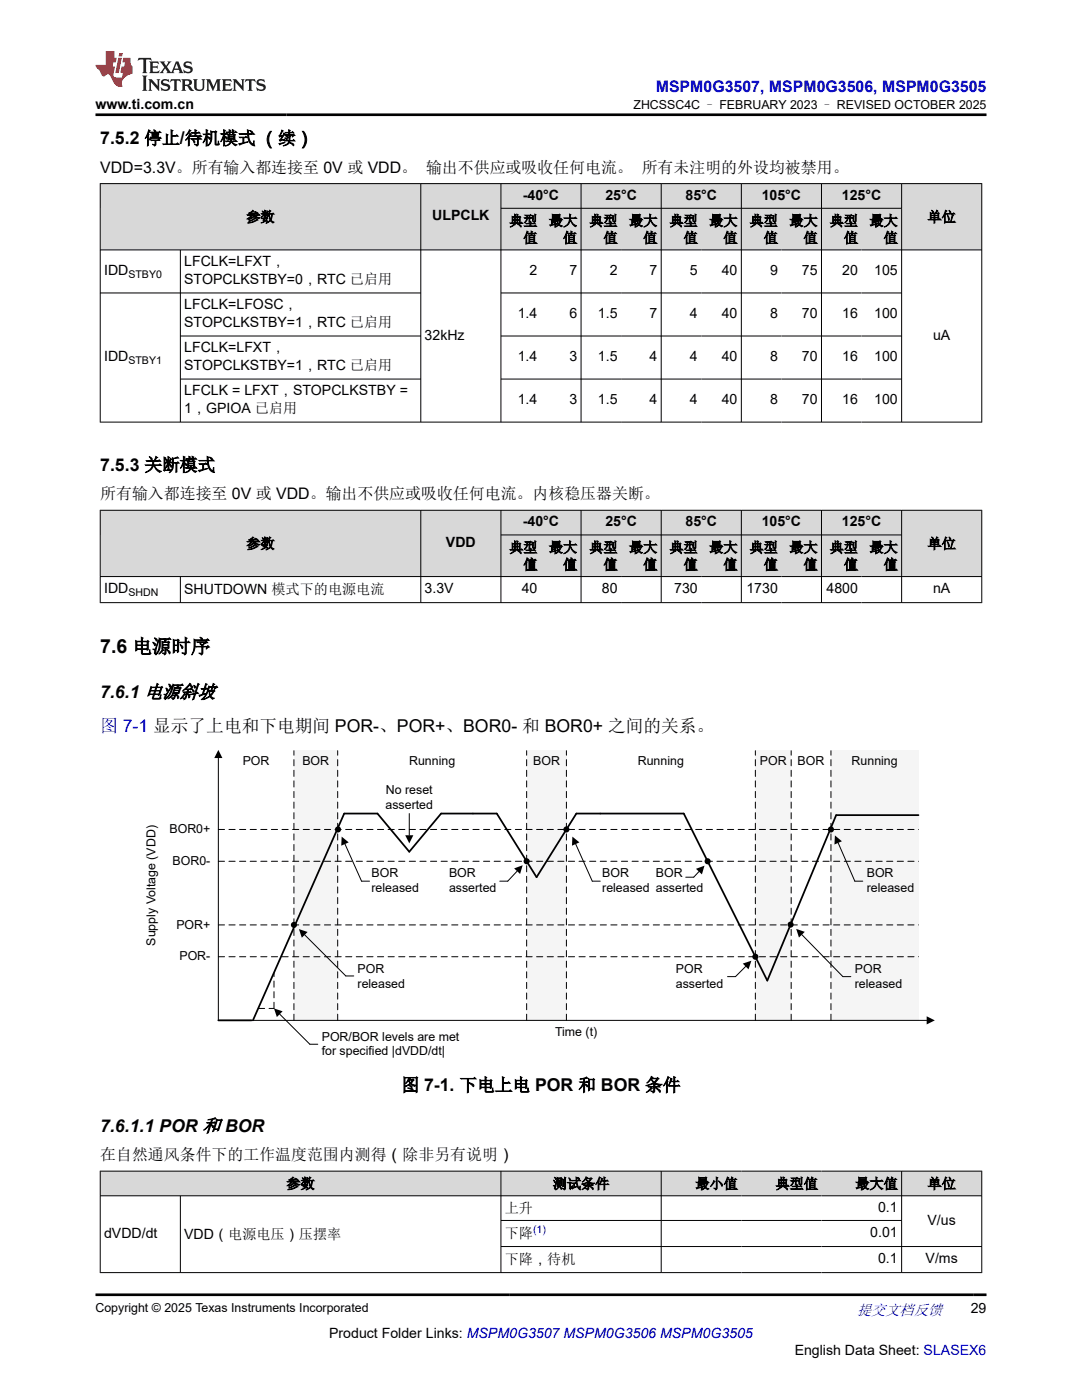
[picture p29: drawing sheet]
<svg xmlns="http://www.w3.org/2000/svg" width="216mm" height="279mm" viewBox="0 0 216 279" stroke-linecap="round" stroke-linejoin="round" font-family="sans-serif">
<defs><g id="words">
<text font-size="3.9" x="20" y="130.3">7.6 电源时序</text>
<g font-size="3.5">
<text x="20" y="28.8">7.5.2 停止/待机模式 （续）</text>
<text x="20" y="94">7.5.3 关断模式</text>
<text x="20" y="139.3">7.6.1 电源斜坡</text>
<text x="80.1" y="217.7">图 7-1. 下电上电 POR 和 BOR 条件</text>
<text x="20" y="225.9">7.6.1.1 POR 和 BOR</text>
</g>
<text font-size="3.5" fill="#00f" x="20" y="146">图 7-1 显示了上电和下电期间 POR-、POR+、BOR0- 和 BOR0+ 之间的关系。</text>
<text font-size="3.2" fill="#00f" x="130.9" y="18.3">MSPM0G3507, MSPM0G3506, MSPM0G3505</text>
<g font-size="3.2">
<text x="20" y="34.4">VDD=3.3V。所有输入都连接至 0V 或 VDD。 输出不供应或吸收任何电流。 所有未注明的外设均被禁用。</text>
<text x="20" y="99.6">所有输入都连接至 0V 或 VDD。输出不供应或吸收任何电流。内核稳压器关断。</text>
<text x="20" y="231.5">在自然通风条件下的工作温度范围内测得（除非另有说明）</text>
</g>
<text font-size="3" fill="#00f" x="171" y="262.4">提交文档反馈</text>
<g font-size="2.8">
<text x="19" y="21.7">www.ti.com.cn</text>
<text x="104.3" y="39.8">-40°C</text>
<text x="120.8" y="39.8">25°C</text>
<text x="136.8" y="39.8">85°C</text>
<text x="152" y="39.8">105°C</text>
<text x="168" y="39.8">125°C</text>
<text x="49.2" y="44.3">参数</text>
<text x="86.2" y="44">ULPCLK</text>
<text x="101.6" y="45">典型</text>
<text x="109.5" y="45">最大</text>
<text x="117.6" y="45">典型</text>
<text x="125.5" y="45">最大</text>
<text x="133.6" y="45">典型</text>
<text x="141.5" y="45">最大</text>
<text x="149.6" y="45">典型</text>
<text x="157.5" y="45">最大</text>
<text x="165.6" y="45">典型</text>
<text x="173.5" y="45">最大</text>
<text x="185.1" y="44.3">单位</text>
<text x="36.8" y="53.1">LFCLK=LFXT，</text>
<text x="104.4" y="48.4">值</text>
<text x="112.4" y="48.4">值</text>
<text x="120.4" y="48.4">值</text>
<text x="128.3" y="48.4">值</text>
<text x="136.4" y="48.4">值</text>
<text x="144.3" y="48.4">值</text>
<text x="152.4" y="48.4">值</text>
<text x="160.3" y="48.4">值</text>
<text x="168.4" y="48.4">值</text>
<text x="176.3" y="48.4">值</text>
<text x="20.8" y="54.9">IDD</text>
<text x="36.8" y="56.7">STOPCLKSTBY=0，RTC 已启用</text>
<text x="105.7" y="54.9">2</text>
<text x="113.6" y="54.9">7</text>
<text x="121.7" y="54.9">2</text>
<text x="129.6" y="54.9">7</text>
<text x="137.7" y="54.9">5</text>
<text x="144" y="54.9">40</text>
<text x="153.6" y="54.9">9</text>
<text x="160" y="54.9">75</text>
<text x="168.1" y="54.9">20</text>
<text x="174.4" y="54.9">105</text>
<text x="36.8" y="61.7">LFCLK=LFOSC，</text>
<text x="36.8" y="65.3">STOPCLKSTBY=1，RTC 已启用</text>
<text x="103.3" y="63.5">1.4</text>
<text x="113.6" y="63.5">6</text>
<text x="119.3" y="63.5">1.5</text>
<text x="129.6" y="63.5">7</text>
<text x="137.7" y="63.5">4</text>
<text x="144" y="63.5">40</text>
<text x="153.6" y="63.5">8</text>
<text x="160" y="63.5">70</text>
<text x="168.1" y="63.5">16</text>
<text x="174.4" y="63.5">100</text>
<text x="36.8" y="70.3">LFCLK=LFXT，</text>
<text x="84.7" y="67.8">32kHz</text>
<text x="186.2" y="67.8">uA</text>
<text x="20.8" y="72.1">IDD</text>
<text x="36.8" y="73.9">STOPCLKSTBY=1，RTC 已启用</text>
<text x="103.3" y="72.1">1.4</text>
<text x="113.6" y="72.1">3</text>
<text x="119.3" y="72.1">1.5</text>
<text x="129.6" y="72.1">4</text>
<text x="137.7" y="72.1">4</text>
<text x="144" y="72.1">40</text>
<text x="153.6" y="72.1">8</text>
<text x="160" y="72.1">70</text>
<text x="168.1" y="72.1">16</text>
<text x="174.4" y="72.1">100</text>
<text x="36.8" y="78.8">LFCLK = LFXT，STOPCLKSTBY =</text>
<text x="36.8" y="82.5">1，GPIOA 已启用</text>
<text x="103.3" y="80.7">1.4</text>
<text x="113.6" y="80.7">3</text>
<text x="119.3" y="80.7">1.5</text>
<text x="129.6" y="80.7">4</text>
<text x="137.7" y="80.7">4</text>
<text x="144" y="80.7">40</text>
<text x="153.6" y="80.7">8</text>
<text x="160" y="80.7">70</text>
<text x="168.1" y="80.7">16</text>
<text x="174.4" y="80.7">100</text>
<text x="104.3" y="105">-40°C</text>
<text x="120.8" y="105">25°C</text>
<text x="136.8" y="105">85°C</text>
<text x="152" y="105">105°C</text>
<text x="168" y="105">125°C</text>
<text x="49.2" y="109.5">参数</text>
<text x="89" y="109.2">VDD</text>
<text x="101.6" y="110.2">典型</text>
<text x="104.4" y="113.6">值</text>
<text x="109.5" y="110.2">最大</text>
<text x="112.4" y="113.6">值</text>
<text x="117.6" y="110.2">典型</text>
<text x="120.4" y="113.6">值</text>
<text x="125.5" y="110.2">最大</text>
<text x="128.3" y="113.6">值</text>
<text x="133.6" y="110.2">典型</text>
<text x="136.4" y="113.6">值</text>
<text x="141.5" y="110.2">最大</text>
<text x="144.3" y="113.6">值</text>
<text x="149.6" y="110.2">典型</text>
<text x="152.4" y="113.6">值</text>
<text x="157.5" y="110.2">最大</text>
<text x="160.3" y="113.6">值</text>
<text x="165.6" y="110.2">典型</text>
<text x="168.4" y="113.6">值</text>
<text x="173.5" y="110.2">最大</text>
<text x="176.3" y="113.6">值</text>
<text x="185.1" y="109.5">单位</text>
<text x="20.8" y="118.4">IDD</text>
<text x="36.8" y="118.5">SHUTDOWN 模式下的电源电流</text>
<text x="84.7" y="118.4">3.3V</text>
<text x="104.1" y="118.4">40</text>
<text x="120.1" y="118.4">80</text>
<text x="134.5" y="118.4">730</text>
<text x="148.9" y="118.4">1730</text>
<text x="164.9" y="118.4">4800</text>
<text x="186.2" y="118.4">nA</text>
<text x="57.2" y="237.2">参数</text>
<text x="110.3" y="237.2">测试条件</text>
<text x="138.8" y="237.2">最小值</text>
<text x="154.7" y="237.2">典型值</text>
<text x="170.7" y="237.2">最大值</text>
<text x="185.1" y="237.2">单位</text>
<text x="100.7" y="242.1">上升</text>
<text x="175.2" y="241.8">0.1</text>
<text x="185.1" y="244.4">V/us</text>
<text x="20.8" y="247">dVDD/dt</text>
<text x="36.8" y="247.2">VDD（电源电压）压摆率</text>
<text x="100.7" y="247">下降</text>
<text x="173.6" y="246.9">0.01</text>
<text x="100.7" y="252.2">下降，待机</text>
<text x="175.2" y="252.1">0.1</text>
<text x="184.7" y="252.1">V/ms</text>
<text x="193.7" y="262.1">29</text>
<text x="65.7" y="266.9">Product Folder Links: MSPM0G3507 MSPM0G3506 MSPM0G3505</text>
<text x="158.6" y="270.3">English Data Sheet: SLASEX6</text>
</g>
<g font-size="2.5">
<text x="126.4" y="21.8">ZHCSSC4C – FEBRUARY 2023 – REVISED OCTOBER 2025</text>
<text x="48.4" y="152.6">POR</text>
<text x="60.3" y="152.6">BOR</text>
<text x="81.6" y="152.6">Running</text>
<text x="106.4" y="152.6">BOR</text>
<text x="127.3" y="152.6">Running</text>
<text x="151.6" y="152.6">POR</text>
<text x="159.2" y="152.6">BOR</text>
<text x="169.9" y="152.6">Running</text>
<text x="76.9" y="161.4">asserted</text>
<text x="77" y="158.4">No reset</text>
<text x="33.8" y="166.3">BOR0+</text>
<text x="34.4" y="172.6">BOR0-</text>
<text x="74.1" y="175.1">BOR</text>
<text x="74.1" y="178.1">released</text>
<text x="89.6" y="175.1">BOR</text>
<text x="89.6" y="178.1">asserted</text>
<text x="120.2" y="175.1">BOR</text>
<text x="120.2" y="178.1">released asserted</text>
<text x="130.9" y="175.1">BOR</text>
<text x="172.9" y="175.1">BOR</text>
<text x="172.9" y="178.1">released</text>
<text x="35.2" y="185.3">POR+</text>
<text x="31" y="188.7" transform="rotate(-90 31 188.7)">Supply Voltage (VDD)</text>
<text x="35.8" y="191.7">POR-</text>
<text x="71.3" y="194.2">POR</text>
<text x="71.3" y="197.1">released</text>
<text x="134.8" y="194.2">POR</text>
<text x="134.8" y="197.1">asserted</text>
<text x="170.6" y="194.2">POR</text>
<text x="170.6" y="197.1">released</text>
<text x="64.2" y="207.7">POR/BOR levels are met</text>
<text x="110.8" y="206.8">Time (t)</text>
<text x="64.2" y="210.6">for specified |dVDD/dt|</text>
<text x="19" y="261.8">Copyright © 2025 Texas Instruments Incorporated</text>
</g>
<g font-size="2.1">
<text x="25.6" y="55.5">STBY0</text>
<text x="25.6" y="72.6">STBY1</text>
<text x="25.6" y="119">SHDN</text>
</g>
<text font-size="2.1" fill="#00f" x="106.4" y="246.1">(1)</text>
</g></defs>
<g fill="#d8d8d8">
<path d="M20 36.6h175.9v5h-175.9z" fill-rule="evenodd"/>
<path d="M20.1 36.7h63.8v13.1h-63.8z" fill-rule="evenodd"/>
<path d="M84 36.7h15.9v13.1h-15.9z" fill-rule="evenodd"/>
<path d="M100 36.7h15.9v4.8h-15.9z" fill-rule="evenodd"/>
<path d="M116 36.7h15.9v4.8h-15.9z" fill-rule="evenodd"/>
<path d="M132 36.7h15.9v4.8h-15.9z" fill-rule="evenodd"/>
<path d="M148 36.7h15.9v4.8h-15.9z" fill-rule="evenodd"/>
<path d="M164 36.7h15.8v4.8h-15.8z" fill-rule="evenodd"/>
<path d="M180 36.7h15.8v13.1h-15.8z" fill-rule="evenodd"/>
<path d="M100 41.6h7.9v8.2h-7.9z" fill-rule="evenodd"/>
<path d="M108 41.6h7.9v8.2h-7.9z" fill-rule="evenodd"/>
<path d="M116 41.6h7.9v8.2h-7.9z" fill-rule="evenodd"/>
<path d="M123.9 41.6h8v8.2h-8z" fill-rule="evenodd"/>
<path d="M132 41.6h7.9v8.2h-7.9z" fill-rule="evenodd"/>
<path d="M139.9 41.6h8v8.2h-8z" fill-rule="evenodd"/>
<path d="M148 41.6h7.9v8.2h-7.9z" fill-rule="evenodd"/>
<path d="M155.9 41.6h8v8.2h-8z" fill-rule="evenodd"/>
<path d="M164 41.6h7.9v8.2h-7.9z" fill-rule="evenodd"/>
<path d="M171.9 41.6h7.9v8.2h-7.9z" fill-rule="evenodd"/>
</g>
<g fill="none" stroke="#000" stroke-width=".2">
<path d="M19.9 36.6h176.1M20 36.6v47.7M84 36.6v47.7M100 36.6v47.7M115.9 36.6v47.7M131.9 36.6v47.7M147.9 36.6v47.7M163.9 36.6v47.7M179.9 36.6v47.7M195.9 36.6v47.7M19.9 49.9h176.1M19.9 58.5h64.1"/>
<path d="M36 49.9v34.4M100 41.6h80M100 58.5h80M36 67.1h48M36 75.6h48M100 67.1h80M100 75.6h80M196 84.2h-176.1"/>
</g>
<g fill="#d8d8d8">
<path d="M20 101.8h175.9v5h-175.9z" fill-rule="evenodd"/>
<path d="M20.1 101.9h63.8v13.1h-63.8z" fill-rule="evenodd"/>
<path d="M84 101.9h15.9v13.1h-15.9z" fill-rule="evenodd"/>
<path d="M100 101.9h15.9v4.8h-15.9z" fill-rule="evenodd"/>
<path d="M116 101.9h15.9v4.8h-15.9z" fill-rule="evenodd"/>
<path d="M132 101.9h15.9v4.8h-15.9z" fill-rule="evenodd"/>
<path d="M148 101.9h15.9v4.8h-15.9z" fill-rule="evenodd"/>
<path d="M164 101.9h15.8v4.8h-15.8z" fill-rule="evenodd"/>
<path d="M180 101.9h15.8v13.1h-15.8z" fill-rule="evenodd"/>
<path d="M100 106.8h7.9v8.2h-7.9z" fill-rule="evenodd"/>
<path d="M107.9 106.8h8v8.2h-8z" fill-rule="evenodd"/>
<path d="M116 106.8h7.9v8.2h-7.9z" fill-rule="evenodd"/>
<path d="M123.9 106.8h8v8.2h-8z" fill-rule="evenodd"/>
<path d="M132 106.8h7.9v8.2h-7.9z" fill-rule="evenodd"/>
<path d="M139.9 106.8h8v8.2h-8z" fill-rule="evenodd"/>
<path d="M148 106.8h7.9v8.2h-7.9z" fill-rule="evenodd"/>
<path d="M155.9 106.8h8v8.2h-8z" fill-rule="evenodd"/>
<path d="M164 106.8h7.9v8.2h-7.9z" fill-rule="evenodd"/>
<path d="M171.9 106.8h7.9v8.2h-7.9z" fill-rule="evenodd"/>
</g>
<g fill="none" stroke="#000" stroke-width=".2">
<path d="M19.9 101.8h176.1M19.9 115.1h176.1M20 101.8v18.5M36 115.1v5.2M84 101.8v18.5M100 101.8v18.5M100 106.8h80M115.9 101.8v18.5M131.9 101.8v18.5M147.9 101.8v18.5M163.9 101.8v18.5M179.9 101.8v18.5"/>
<path d="M195.9 101.8v18.5M19.9 120.3h176.1"/>
</g>
<g fill="#f5f5f5">
<path d="M58.6 149.7h8.8v53.9h-8.8z" fill-rule="evenodd"/>
<path d="M105.1 149.7h7.9v53.9h-7.9z" fill-rule="evenodd"/>
<path d="M150.7 149.7h7.2v53.9h-7.2z" fill-rule="evenodd"/>
<path d="M165.8 149.7h17.5v53.9h-17.5z" fill-rule="evenodd"/>
</g>
<g fill="none" stroke="#000" stroke-width=".2">
<path d="M43.6 151.3v52.3h141.3M67.1 165.5h.3M68.8 168.4l3.3 7.5h1.6M81.7 162.4v4.3M103.2 173.9l-1.9 2h-1.6M104.7 171.9h.4M112.6 165.5h.4M114.9 168.4l3.3 7.5h1.6M139.5 173.9l-1.1 1.2h-1.6M140.8 171.9h.4M165.4 165.5h.4M167.2 168.2l3.4 7.7h1.6"/>
<path d="M58.3 184.6h.3M60.8 186.6l8.2 8.2M69 194.8h1.6M148.8 192.9l-2 2h-1.6M150.3 190.9h.4M157.4 184.5h.4M160 186.5l8.2 8.4h1.6M55.8 202.4l6 6h1.6"/>
</g>
<g fill="#000">
<path d="M43.6 149.7l.8 1.6h-1.6zM68.2 167l1.4 1.1-1.5 .7zM80.9 166.7h1.6l-.8 1.6zM102.6 173.3l1.7-.6-.5 1.7zM114.2 167l1.4 1.1-1.5 .7zM138.9 173.4l1.7-.6-.5 1.7zM166.6 166.7l1.4 1.2-1.5 .6zM59.7 185.4l1.7 .6-1.2 1.1zM148.2 192.3l1.7-.6-.5 1.8zM158.9 185.4l1.7 .6-1.2 1.1zM54.7 201.3l1.7 .5-1.2 1.2zM184.9 202.8l1.6 .8-1.6 .8z"/>
<circle cx="67.4" cy="165.5" r=".61"/>
<circle cx="105.1" cy="171.9" r=".61"/>
<circle cx="113" cy="165.5" r=".61"/>
<circle cx="141.2" cy="171.9" r=".61"/>
<circle cx="165.8" cy="165.5" r=".61"/>
<circle cx="58.6" cy="184.6" r=".61"/>
<circle cx="150.7" cy="190.9" r=".61"/>
<circle cx="157.8" cy="184.5" r=".61"/>
</g>
<g fill="none" stroke="#000" stroke-width=".2" stroke-dasharray="1.2 .9">
<path d="M43.6 171.9h139.7M43.6 165.5h139.7M43.6 190.9h139.7M43.6 184.6h139.7M51.6 201.3h3.1M54.7 201.3v-7.1M58.7 203.6v-53.8M67.4 203.6v-53.8M105.1 203.6v-53.8M113 203.6v-53.8M150.7 203.6v-53.8M157.9 203.6v-53.8"/>
<path d="M165.8 203.6v-53.8"/>
</g>
<path d="M183.3 162.7h-16.5l-13.7 33-16.7-33.3h-21.4l-7.9 12.7-8-12.7h-11.1l-6.3 7.6-6.4-7.6h-6.6l-18.2 41.2M43.6 203.6h6.6" fill="none" stroke="#000" stroke-width=".35"/>
<g fill="#d8d8d8">
<path d="M20 233.7h175.9v4.9h-175.9z" fill-rule="evenodd"/>
<path d="M20.1 233.8h79.8v4.8h-79.8z" fill-rule="evenodd"/>
<path d="M100 233.8h31.9v4.8h-31.9z" fill-rule="evenodd"/>
<path d="M132 233.8h15.9v4.8h-15.9z" fill-rule="evenodd"/>
<path d="M147.9 233.8h16v4.8h-16z" fill-rule="evenodd"/>
<path d="M163.9 233.8h15.9v4.8h-15.9z" fill-rule="evenodd"/>
<path d="M180 233.8h15.8v4.8h-15.8z" fill-rule="evenodd"/>
</g>
<path d="M19.9 233.7h176.1M19.9 238.6h176.1M20 233.7v20.3M36 238.6v15.4M100 233.7v20.3M131.9 233.7v20.3M179.9 233.7v20.3M195.9 233.7v20.3M19.9 254h176.1M100 243.6h80M100 248.8h96" fill="none" stroke="#000" stroke-width=".2"/>
<path d="M27.7 11.6l-.2 .5 .5-.2h.6v.1v2.2l-.2 .4h1l-.2-.4v-2.2v-.1h.5l.5 .2-.1-.5zM29.8 12.3l.2 .4v1.5l-.2 .4h1.9l.1-.6a1.08 1.08 0 0 1-1.3 .2v-.7h.6l.4 .2v-.7l-.4 .2h-.6v-.5l.2-.2a1 1 0 0 1 1 .3l-.1-.5zM31.8 12.3l1 1.1-1 1.2h.9l-.2-.2 .4-.8 .5 .8-.2 .2h1.6l-.2-.2 .1-.5h1l.1 .5-.1 .2h.9l-.2-.3-.8-2h-.5l-1 2.2-.8-1.1 .9-1.1h-.8l.2 .2-.5 .6-.3-.6 .1-.2zM35.2 12.7l.4 1h-.8zM36.8 12.4a.65 .65 0 0 0-.2 .7 .65 .65 0 0 0 .6 .5l.7 .1 .1 .3a.79 .79 0 0 1-.7 .4 .79 .79 0 0 1-.7-.5l.1 .7 .2-.1a.93 .93 0 0 0 1.1 .1 .93 .93 0 0 0 .4-1 1.46 1.46 0 0 0-1.2-.6l-.1-.3a1.09 1.09 0 0 1 1.2 .2l-.2-.6-.1 .1-.6-.2zM28.4 15.1l.2 .4v2.2l-.2 .4h1l-.2-.4v-2.2l.2-.4zM29.6 15.8l.2 .4v1.5l-.2 .4h.8l-.3-.4v-1.3l1.7 1.8v-2l.2-.4h-.8l.2 .2 .1 1.1-1.2-1.3zM32.3 15.9a.65 .65 0 0 0-.2 .8 .65 .65 0 0 0 .7 .4l.6 .2 .1 .2a.79 .79 0 0 1-.7 .4 .79 .79 0 0 1-.7-.5l.1 .7 .2-.1a.93 .93 0 0 0 1.1 .1 .93 .93 0 0 0 .4-.9 1.46 1.46 0 0 0-1.2-.6l-.1-.4a1.09 1.09 0 0 1 1.2 .2l-.2-.6-.1 .1-.6-.1zM34.1 15.8l-.1 .6a.63 .63 0 0 1 .7-.3l.1 1.6-.3 .4h1l-.2-.4v-1.6a.66 .66 0 0 1 .8 .3l-.1-.6zM36.2 15.8l.2 .4v1.5l-.2 .4h.9l-.2-.2v-.7h.5l.1 .2a.79 .79 0 0 0 1.2 .6l-1-.9a.61 .61 0 0 0 .6-.6 .61 .61 0 0 0-.5-.7zM36.9 16.1h.2a.47 .47 0 0 1 .5 .1 .47 .47 0 0 1 .1 .5l-.2 .1-.6 .1zM38.5 15.8l.2 .2a2.27 2.27 0 0 0 .4 2 1.04 1.04 0 0 0 1.7-.7v-1.3l.2-.2h-.8l.2 .4v1.1a.6 .6 0 0 1-.6 .6 .6 .6 0 0 1-.6-.6v-1.1l.3-.4zM41.1 15.8l.2 .4v1.5l-.2 .4h.7l-.2-.4v-1.4l.9 1.9 .8-1.9v1.4l-.2 .4h1l-.3-.4v-1.5l.3-.4h-.8l-.7 1.5-.7-1.5zM44.3 15.8l.2 .4v1.5l-.2 .4h1.9l.1-.6a1.09 1.09 0 0 1-1.3 .2v-.7h.6l.4 .2v-.6l-.4 .2h-.6v-.6l.2-.1a1.01 1.01 0 0 1 1 .3l-.1-.6zM46.4 15.8l.3 .4v1.5l-.3 .4h.8l-.2-.4v-1.3l1.6 1.8v-2l.2-.4h-.7l.2 .2v1.1l-1.2-1.3zM49 15.8l-.1 .6a.63 .63 0 0 1 .8-.3v1.6l-.3 .4h1l-.2-.4v-1.6a.66 .66 0 0 1 .8 .3l-.1-.6zM51.4 15.9a.65 .65 0 0 0-.2 .8 .65 .65 0 0 0 .6 .4l.6 .2 .2 .2a.79 .79 0 0 1-.8 .4 .79 .79 0 0 1-.6-.5l.1 .7 .2-.1a.93 .93 0 0 0 1 .1 .93 .93 0 0 0 .5-.9 1.46 1.46 0 0 0-1.3-.6l-.1-.4a1.09 1.09 0 0 1 1.3 .2l-.2-.6-.2 .1-.5-.1z" fill="#231f20"/>
<path d="M21.1 10.2v2.8h-2.1l.1 .3 .9 1a.95 .95 0 0 0 .9 .9 .59 .59 0 0 1 .6-.4 .59 .59 0 0 1 .5 .4l.4 .7a1.59 1.59 0 0 0 2.1 1.4 1.61 1.61 0 0 1 1-2.3l1-.3-.1-1.5a1.59 1.59 0 0 1-.4-1.7h-1.4l-.2 .9h.5l-.1 .9h-.5l-.2 1v.2l.4 .1-.2 .9h-.6a.73 .73 0 0 1-1.1-.7l.3-1.5h-.5l.2-.9h.5l.2-.9h-.5v-1.3zM23.6 11.5l-.6 3.1h.7l.6-3.1zM23.8 10.6l-.1 .6h.7l.1-.6z" fill="#ed1c24"/>
<path d="M19 22.9h177.8M19 258.4h177.8" fill="none" stroke="#000" stroke-width=".53"/>
<use href="#words"/>
</svg>
